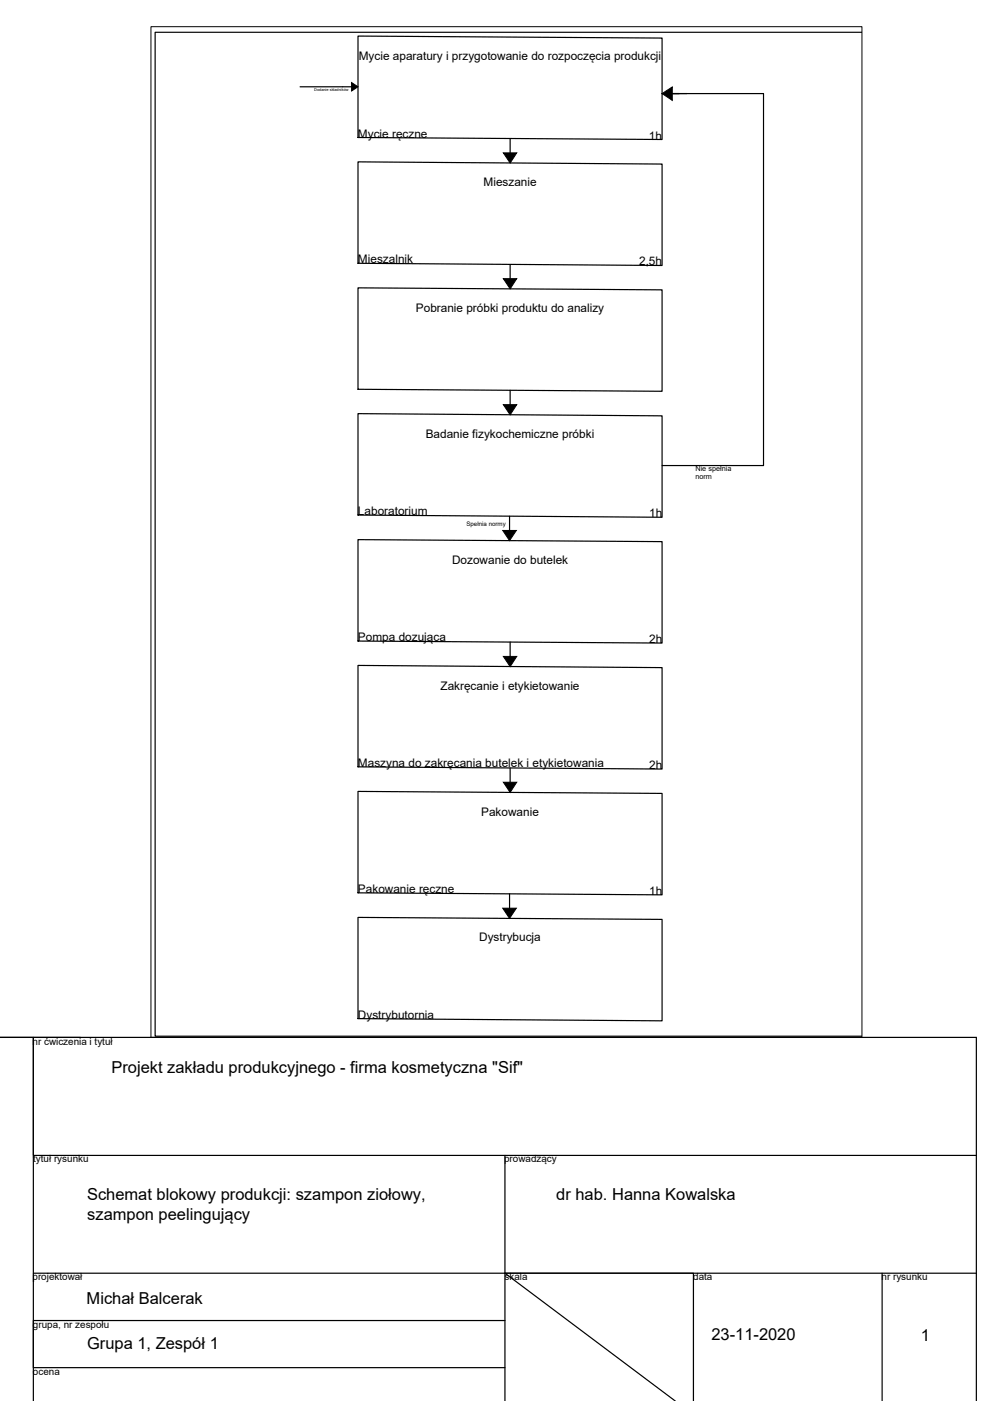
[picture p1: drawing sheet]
<svg xmlns="http://www.w3.org/2000/svg" width="210mm" height="297mm" viewBox="0 0 210 297" stroke-linecap="round" stroke-linejoin="round" font-family="sans-serif">
<defs><g id="words">
<g font-size="3.5">
<text x="23.6" y="227.4">Projekt zakładu produkcyjnego - firma kosmetyczna &quot;Sif&quot;</text>
<text x="18.5" y="254.5">Schemat blokowy produkcji: szampon ziołowy,</text>
<text x="117.9" y="254.4">dr hab. Hanna Kowalska</text>
<text x="18.5" y="258.6">szampon peelingujący</text>
<text x="18.4" y="276.4">Michał Balcerak</text>
<text x="18.5" y="286">Grupa 1, Zespół 1</text>
<text x="150.8" y="284">23-11-2020</text>
<text x="195.2" y="284.3">1</text>
</g>
<g font-size="2.5">
<text x="76.1" y="12.8">Mycie aparatury i przygotowanie do rozpoczęcia produkcji</text>
<text x="75.9" y="29.2">Mycie ręczne</text>
<text x="137.6" y="29.6">1h</text>
<text x="102.5" y="39.4">Mieszanie</text>
<text x="75.9" y="55.8">Mieszalnik</text>
<text x="135.5" y="56.3">2,5h</text>
<text x="88.2" y="66.2">Pobranie próbki produktu do analizy</text>
<text x="90.3" y="92.8">Badanie fizykochemiczne próbki</text>
<text x="75.9" y="109.2">Laboratorium</text>
<text x="137.6" y="109.7">1h</text>
<text x="95.8" y="119.5">Dozowanie do butelek</text>
<text x="75.9" y="135.9">Pompa dozująca</text>
<text x="137.6" y="136.3">2h</text>
<text x="93.4" y="146.2">Zakręcanie i etykietowanie</text>
<text x="75.9" y="162.6">Maszyna do zakręcania butelek i etykietowania</text>
<text x="137.6" y="163.1">2h</text>
<text x="102" y="172.9">Pakowanie</text>
<text x="75.9" y="189.3">Pakowanie ręczne</text>
<text x="137.6" y="189.7">1h</text>
<text x="101.6" y="199.6">Dystrybucja</text>
<text x="75.9" y="216">Dystrybutornia</text>
</g>
<g font-size="2.1">
<text x="6.9" y="221.5">nr ćwiczenia i tytuł</text>
<text x="7" y="246.5">tytuł rysunku</text>
<text x="106.9" y="246.5">prowadzący</text>
<text x="6.9" y="271.5">projektował</text>
<text x="107" y="271.5">skala</text>
<text x="147" y="271.5">data</text>
<text x="186.9" y="271.5">nr rysunku</text>
<text x="7" y="281.5">grupa, nr zespołu</text>
<text x="7" y="291.5">ocena</text>
</g>
<g font-size="1.5">
<text x="147.4" y="99.8">Nie spełnia</text>
<text x="147.4" y="101.6">norm</text>
</g>
<text font-size="1.3" x="98.9" y="111.5">Spełnia normy</text>
<text font-size=".8" x="66.6" y="19.2">Dodanie składników</text>
</g></defs>
<!-- layer: 0 -->
<g fill="none" stroke="#000" stroke-width=".25">
<path d="M63.6 18.4h10.9M75.9 7.6l64.5 .5v21.5l-64.5-.4zM142.5 19.8h3.1M144 19.8h-3.6h21.5v78.9h-21.5M182.7 6.8h-149.8v212.9h149.8M75.9 34.3l64.5 .5v21.5l-64.5-.5zM108.2 29.4v3M108.2 56.1v3M75.9 61l64.5 .5v21.5l-64.5-.5zM75.9 87.7l64.5 .5v21.5l-64.5-.5zM108.2 82.7v3.1M75.9 114.4l64.5 .4v21.5l-64.5-.4z"/>
<path d="M108 109.5v3M108.2 136.1v3.1M75.9 141.1l64.5 .4v21.6l-64.5-.5zM75.9 167.8l64.5 .4v21.5l-64.5-.4zM108.2 162.8v3M75.9 194.5l64.5 .4v21.5l-64.5-.4zM108 189.5v3.1M17.1 219.9h-17.1h7.1v77.1M107.1 245v52M207 245h-199.9v-25.1h199.9v77.1M7.1 269.9h199.9M107.1 280h-100v10h100"/>
<path d="M187 269.9v27.1M143.2 297l-36.1-27.1h39.9v27.1"/>
</g>
<path d="M74.5 17.5l1.4 .9-1.4 .9zM140.4 19.8l2.1-1.4v2.9zM106.7 32.4h2.9l-1.4 2.2zM106.7 59.1h2.9l-1.4 2.1zM106.7 85.8h2.9l-1.4 2.2zM106.6 112.5h2.9l-1.5 2.1zM106.7 139.2h2.9l-1.4 2.1zM106.7 165.8h2.9l-1.4 2.2zM106.6 192.6h2.9l-1.5 2.1z" fill="#000" stroke="#000" stroke-width=".21"/>
<path d="M32 5.7h150.8v214.2h-150.8z" fill="none" stroke="#000" stroke-width=".21"/>
<use href="#words"/>
</svg>
